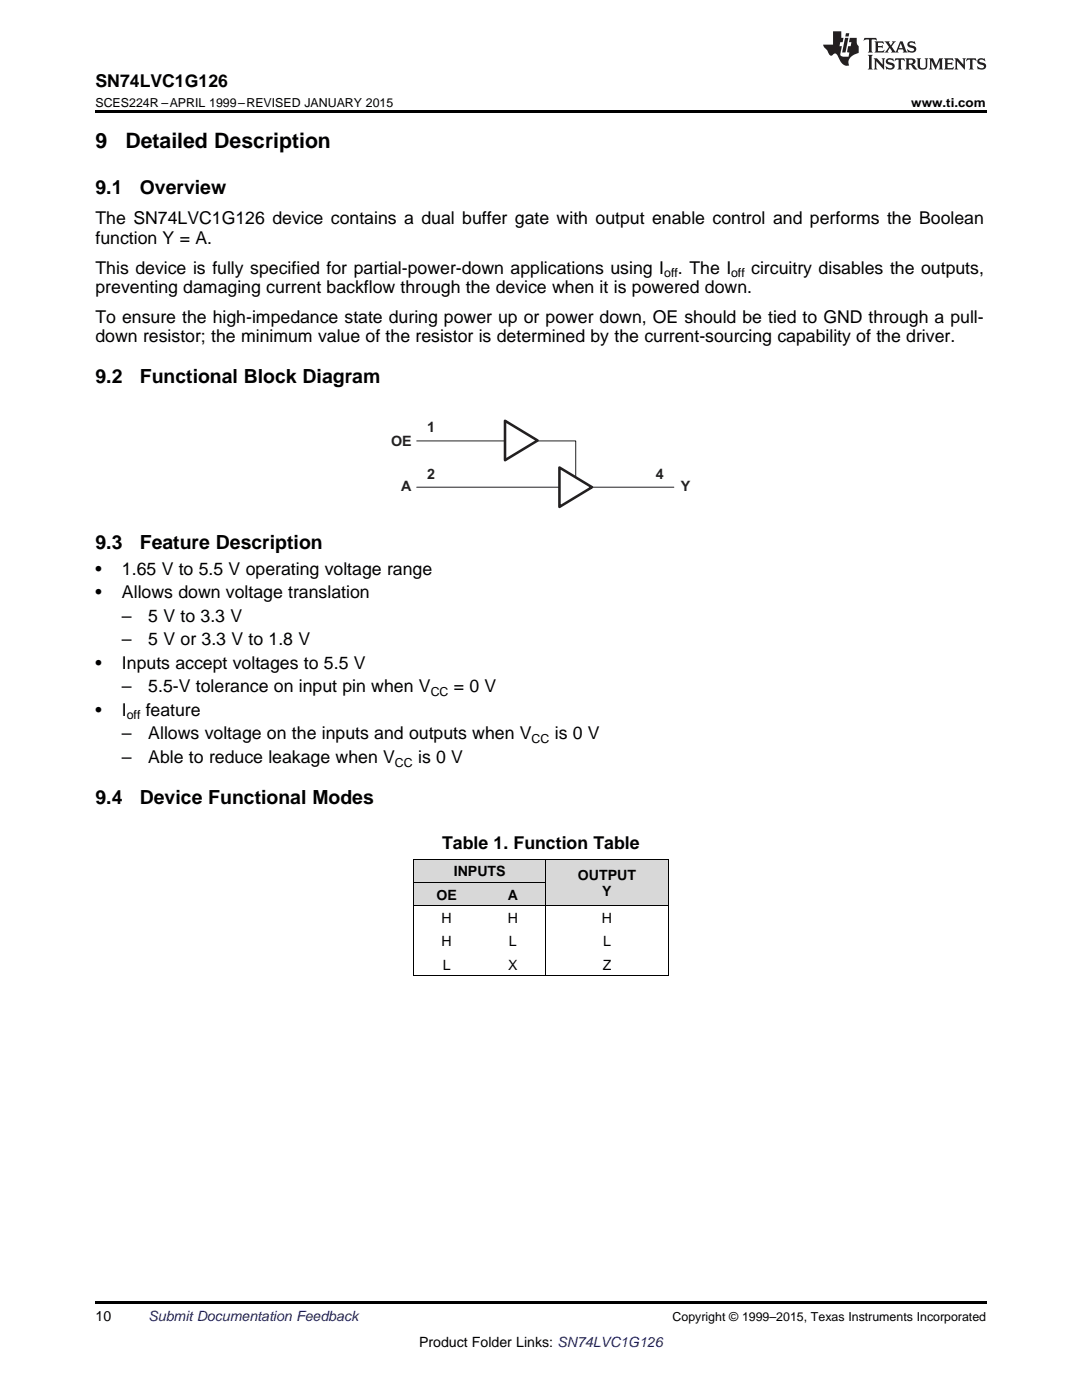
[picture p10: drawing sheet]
<svg xmlns="http://www.w3.org/2000/svg" width="216mm" height="279mm" viewBox="0 0 216 279" stroke-linecap="round" stroke-linejoin="round" font-family="sans-serif">
<defs><g id="words">
<g font-size="4.2">
<text x="19" y="29.6">9</text>
<text x="25" y="29.6">Detailed Description</text>
</g>
<g font-size="3.9">
<text x="19" y="38.8">9.1</text>
<text x="27.9" y="38.8">Overview</text>
<text x="19" y="76.4">9.2</text>
<text x="27.9" y="76.4">Functional Block Diagram</text>
<text x="19" y="109.5">9.3</text>
<text x="27.9" y="109.5">Feature Description</text>
<text x="19" y="160.4">9.4</text>
<text x="27.9" y="160.4">Device Functional Modes</text>
</g>
<g font-size="3.5">
<text x="19" y="17.3">SN74LVC1G126</text>
<text x="19" y="44.8">The SN74LVC1G126 device contains a dual buffer gate with output enable control and performs the Boolean</text>
<text x="19" y="48.6">function Y = A.</text>
<text x="19" y="54.6">This device is fully specified for partial-power-down applications using I</text>
<text x="19" y="58.5">preventing damaging current backflow through the device when it is powered down.</text>
<text x="135.3" y="54.6">. The I</text>
<text x="149.9" y="54.6">circuitry disables the outputs,</text>
<text x="19" y="64.5">To ensure the high-impedance state during power up or power down, OE should be tied to GND through a pull-</text>
<text x="19" y="68.3">down resistor; the minimum value of the resistor is determined by the current-sourcing capability of the driver.</text>
<text x="19" y="114.7">•</text>
<text x="19" y="119.3">•</text>
<text x="24.3" y="114.7">1.65 V to 5.5 V operating voltage range</text>
<text x="24.3" y="119.3">Allows down voltage translation</text>
<text x="24.3" y="124.1">–</text>
<text x="29.6" y="124.1">5 V to 3.3 V</text>
<text x="24.3" y="128.8">–</text>
<text x="29.6" y="128.8">5 V or 3.3 V to 1.8 V</text>
<text x="19" y="133.5">•</text>
<text x="24.3" y="133.5">Inputs accept voltages to 5.5 V</text>
<text x="19" y="142.8">•</text>
<text x="24.3" y="138.2">–</text>
<text x="24.3" y="142.8">I</text>
<text x="29.1" y="142.8">feature</text>
<text x="29.6" y="138.2">5.5-V tolerance on input pin when V</text>
<text x="90.6" y="138.2">= 0 V</text>
<text x="24.3" y="147.6">–</text>
<text x="29.6" y="147.6">Allows voltage on the inputs and outputs when V</text>
<text x="110.7" y="147.6">is 0 V</text>
<text x="24.3" y="152.3">–</text>
<text x="29.6" y="152.3">Able to reduce leakage when V</text>
<text x="83.4" y="152.3">is 0 V</text>
<text x="88.2" y="169.4">Table 1. Function Table</text>
</g>
<g font-size="2.9" fill="#241f21">
<text x="78" y="88.9">OE</text>
<text x="85.2" y="86.1">1</text>
<text x="85.2" y="95.7">2</text>
<text x="130.9" y="95.7">4</text>
<text x="80.1" y="98.1">A</text>
<text x="135.8" y="98.1">Y</text>
</g>
<g font-size="2.8">
<text x="87.1" y="179.5">OE</text>
<text x="90.6" y="174.9">INPUTS</text>
<text x="101.3" y="179.5">A</text>
<text x="115.3" y="175.6">OUTPUT</text>
<text x="120.2" y="178.8">Y</text>
<text x="88.1" y="184.2">H</text>
<text x="101.3" y="184.2">H</text>
<text x="120.1" y="184.2">H</text>
<text x="88.1" y="188.8">H</text>
<text x="101.5" y="188.8">L</text>
<text x="120.3" y="188.8">L</text>
<text x="88.3" y="193.5">L</text>
<text x="101.4" y="193.5">X</text>
<text x="120.3" y="193.5">Z</text>
<text x="19" y="263.6">10</text>
<text x="83.6" y="268.9">Product Folder Links: SN74LVC1G126</text>
</g>
<text font-size="2.8" fill="#0000c8" x="29.6" y="263.6">Submit Documentation Feedback</text>
<g font-size="2.5">
<text x="19" y="21.4">SCES224R –APRIL 1999–REVISED JANUARY 2015</text>
<text x="181.8" y="21.4">www.ti.com</text>
<text x="132.5" y="55.3">off</text>
<text x="145.9" y="55.3">off</text>
<text x="25.3" y="143.5">off</text>
<text x="85.9" y="138.9">CC</text>
<text x="106.1" y="148.3">CC</text>
<text x="78.8" y="153">CC</text>
<text x="134.2" y="263.6">Copyright © 1999–2015, Texas Instruments Incorporated</text>
</g>
</g></defs>
<g fill="#d8d8d8">
<path d="M82.5 176.1h13.2v4.7h-13.2z"/>
<path d="M95.7 176.1h13.2v4.7h-13.2z"/>
<path d="M108.9 171.5h24.4v9.3h-24.4z"/>
<path d="M82.5 171.5h13.2v4.6h-13.2z"/>
<path d="M95.7 171.5h13.2v4.6h-13.2z"/>
</g>
<path d="M82.5 194.7l.2 .1zM108.8 194.7l.1 .1zM133.2 194.7l.1 .1zM19 259.7h177.8v.5h-177.8z" fill="#000"/>
<path d="M82.5 171.4h50.8v23.4M82.5 176.1h26.4M82.6 171.4v23.4M108.9 171.4v23.4M82.5 194.7h50.8M82.5 180.7h50.8" fill="none" stroke="#000" stroke-width=".2"/>
<path d="M83.2 88h31.7v7.1M83.2 97.2h51.3" fill="none" stroke="#241f21" stroke-width=".2"/>
<path d="M111.6 93.3l6.5 3.9-6.5 4z" fill="#fff"/>
<path d="M111.6 93.3l6.5 3.9-6.5 4z" fill="none" stroke="#241f21" stroke-width=".51"/>
<path d="M100.8 84l6.5 3.9-6.5 3.9z" fill="#fff"/>
<path d="M100.8 84l6.5 3.9-6.5 3.9z" fill="none" stroke="#241f21" stroke-width=".51"/>
<path d="M19 22h177.8v.5h-177.8z" fill="#000"/>
<g fill="#231f20">
<path d="M172.5 7.6l-.1 .5 .4-.2h.6v.1v2.1l-.2 .4h.9l-.2-.4v-2.1l.1-.1h.5l.5 .2-.2-.5zM174.5 8.3l.2 .3v1.5l-.2 .4h1.8l.2-.6a1.04 1.04 0 0 1-1.3 .2v-.7h.6l.3 .2v-.6l-.3 .2h-.6v-.6l.8-.1 .4 .3-.2-.5zM176.5 8.3l.9 1.1-.9 1.1h.8l-.2-.2 .4-.7 .5 .7-.2 .2h1.5l-.2-.2 .2-.4h.9l.1 .4-.2 .2h1l-.3-.3-.7-1.9h-.5l-.9 2-.8-1 .9-1h-.8l.1 .3-.4 .5-.3-.6 .1-.2zM179.7 8.6l.4 1h-.7zM181.3 8.4a.63 .63 0 0 0-.2 .7 .63 .63 0 0 0 .6 .4l.6 .2 .1 .2a.75 .75 0 0 1-.7 .4 .75 .75 0 0 1-.6-.5l.1 .7 .1-.1a1.11 1.11 0 0 0 1.5-.6 1.13 1.13 0 0 0-1.2-.8l-.1-.4a1.04 1.04 0 0 1 1.2 .2l-.2-.5-.2 .1-.4-.2zM173.2 10.9l.2 .4v2.2l-.2 .4h1l-.3-.4v-2.2l.3-.4zM174.3 11.6l.3 .4v1.5l-.3 .4h.8l-.2-.4v-1.3l1.5 1.7v-1.9l.2-.4h-.7l.2 .4v.9l-1.1-1.3zM177 11.8a.62 .62 0 0 0-.2 .7 .62 .62 0 0 0 .6 .4l.6 .1 .1 .3a.76 .76 0 0 1-.7 .3 .76 .76 0 0 1-.7-.4l.2 .7 .1-.1a1.11 1.11 0 0 0 1.5-.6 1.13 1.13 0 0 0-1.2-.8l-.1-.4a1.04 1.04 0 0 1 1.2 .2l-.2-.6-.2 .1-.5-.1zM178.7 11.6l-.2 .6a.61 .61 0 0 1 .8-.3v1.6l-.2 .4h.9l-.2-.4v-1.6a.63 .63 0 0 1 .7 .3l-.1-.6zM180.6 11.6l.3 .4v1.5l-.3 .4h1l-.2-.2-.1-.8 .6 .2a.76 .76 0 0 0 1.2 .7l-1-1a.58 .58 0 0 0 .6-.5 .58 .58 0 0 0-.5-.6zM181.4 11.9h.1a.45 .45 0 0 1 .5 .1 .45 .45 0 0 1 .1 .5l-.8 .2zM182.9 11.6l.2 .2a2.17 2.17 0 0 0 .3 1.9 .99 .99 0 0 0 1.6-.6v-1.1l.2-.4h-.7l.2 .2a1.92 1.92 0 0 1-.2 1.8 .6 .6 0 0 1-.9-.5v-1.1l.2-.4zM185.4 11.6l.2 .4v1.5l-.2 .4h.7l-.2-.4v-1.4l.8 1.8 .8-1.8v1.4l-.2 .4h.9l-.2-.4v-1.5l.2-.4h-.8l-.6 1.5-.6-1.5zM188.4 11.6l.2 .4v1.5l-.2 .4h1.8l.1-.6a1.04 1.04 0 0 1-1.2 .1v-.6h.5l.4 .2v-.6l-.4 .2h-.5v-.7h.8l.3 .3-.1-.6zM190.5 11.6l.2 .4v1.5l-.2 .4h.7l-.2-.4v-1.3l1.5 1.7v-1.9l.2-.4h-.7l.2 .4v.9l-1.1-1.3zM192.9 11.6l-.1 .6a.61 .61 0 0 1 .7-.3l.1 1.6-.3 .4h1l-.3-.4 .1-1.6a.63 .63 0 0 1 .7 .3l-.1-.6zM195.2 11.8a.62 .62 0 0 0-.2 .7 .62 .62 0 0 0 .6 .4l.6 .1 .1 .3a.76 .76 0 0 1-.7 .3 .76 .76 0 0 1-.6-.4l.1 .7 .1-.1a1.11 1.11 0 0 0 1.6-.6 1.13 1.13 0 0 0-1.3-.8l-.1-.4a1.04 1.04 0 0 1 1.2 .2l-.1-.6-.2 .1-.5-.1z"/>
<path d="M166.2 6.3v2.6h-1.9v.4l.8 .9a.91 .91 0 0 0 1 .8 .56 .56 0 0 1 .5-.3 .56 .56 0 0 1 .5 .3l.4 .8a1.53 1.53 0 0 0 1.9 1.2 1.54 1.54 0 0 1 1-2.1l.9-.3v-1.4a1.52 1.52 0 0 1-.4-1.6h-1.3l-.2 .8h.5l-.2 .8h-.5l-.1 1v.2l.4 .1-.2 .8a1.93 1.93 0 0 1-1.6-.3l.3-1.8h-.5l.2-.8h.4l.2-.8h-.4v-1.3zM168.6 7.6l-.6 2.9h.7l.6-2.9zM168.8 6.6l-.1 .7h.6l.2-.7z"/>
</g>
<use href="#words"/>
</svg>
